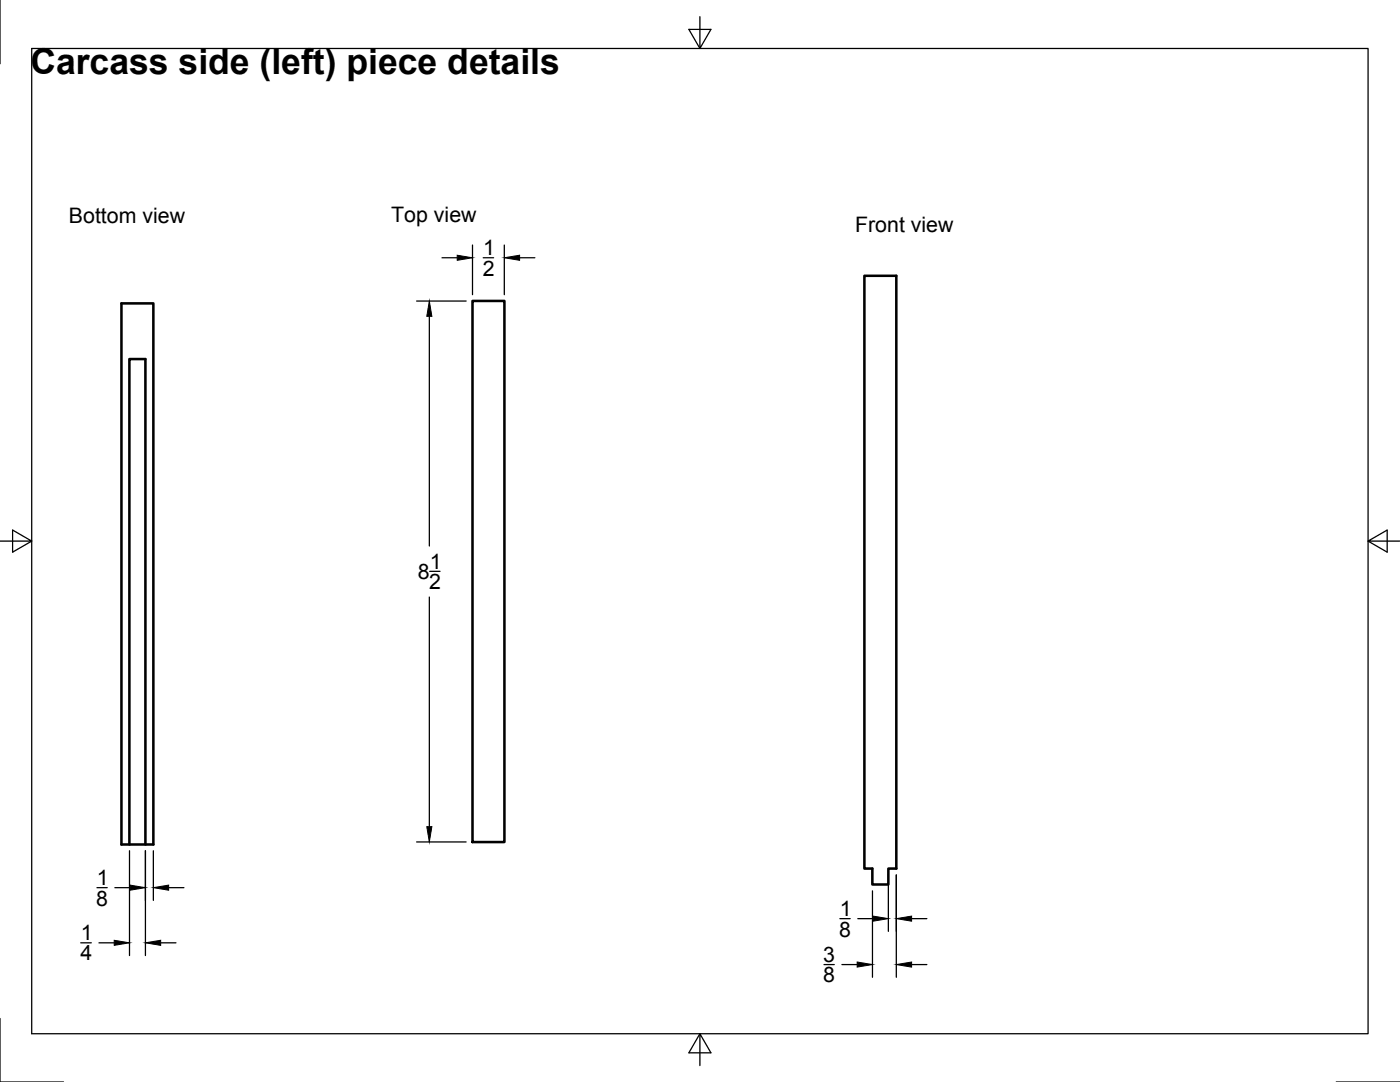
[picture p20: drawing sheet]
<svg xmlns="http://www.w3.org/2000/svg" width="279mm" height="216mm" viewBox="0 0 279 216" stroke-linecap="round" stroke-linejoin="round" font-family="sans-serif">
<defs><g id="words">
<text font-size="7.1" x="6.1" y="14.8">Carcass side (left) piece details</text>
<g font-size="4.3">
<text x="13.8" y="44.6">Bottom view</text>
<text x="78.1" y="44.3">Top view</text>
<text x="170.7" y="46.3">Front view</text>
<text x="96.5" y="50.9">1</text>
<text x="96.4" y="55">2</text>
<text x="85.8" y="113.5">1</text>
<text x="83.4" y="115.5">8</text>
<text x="85.7" y="117.6">2</text>
<text x="19.3" y="176.6">1</text>
<text x="19.2" y="180.7">8</text>
<text x="167.6" y="182.8">1</text>
<text x="16.1" y="191.6">4</text>
<text x="16.2" y="187.6">1</text>
<text x="164.3" y="192">3</text>
<text x="167.5" y="186.9">8</text>
<text x="164.3" y="196">8</text>
</g>
</g></defs>
<!-- layer: Visible -->
<path d="M172.5 55h6.4v118.3h-1.6v3.2h-3.2v-3.2h-1.6zM24.2 60.5h6.4v108h-6.4zM94.3 60h6.4v108h-6.4zM25.8 168.5v-96.9h3.2v96.9" fill="none" stroke="#000" stroke-width=".51"/>
<!-- layer: Border -->
<path d="M0 0v12.7M6.3 9.7h266.7v196.6h-266.7zM139.7 3.3v6.4l2.2-3.8h-4.4l2.2 3.8M0 108h6.3l-3.8-2.2v4.4l3.8-2.2M273 108l3.8 2.2v-4.4l-3.8 2.2h6.4M0 203.2v12.7h12.7M139.7 206.3l-2.2 3.8h4.4l-2.2-3.8v6.3M266.7 215.9h12.7" fill="none" stroke="#000" stroke-width=".25"/>
<!-- layer: Dimensions -->
<g fill="none" stroke="#000" stroke-width=".25">
<path d="M88.2 51.4h3M94.3 48.9v9.9M96.4 51.4h2.1M100.6 48.9v9.9M103.7 51.4h3M83.1 60.1h9.9M85.7 63.1v45.8M85.7 119.1v45.9M85.7 114h2.1M19.3 177.1h2.1M22.9 177.1h3.1M25.8 169.8v20.9"/>
<path d="M29 169.8v20.9M30.6 169.8v9.9M33.7 177.1h3M83.1 168h9.9M174.1 177.8v17.2M177.3 174.6v11.2M178.9 174.6v20.4M16.1 188.1h2.1M19.7 188.1h3.1M32.1 188.1h3M164.4 192.5h2.1M167.6 183.3h2.1"/>
<path d="M168 192.5h3.1M171.2 183.3h3M181.9 183.3h3.1M181.9 192.5h3.1"/>
</g>
<path d="M91.2 50.9l3.1 .5-3.1 .5zM100.6 51.4l3.1-.5v1zM85.7 60.1l.5 3h-1zM26 176.6l3 .5-3 .5zM30.6 177.1l3.1-.5v1zM85.2 165h1l-.5 3zM22.8 187.6l3 .5-3 .5zM29 188.1l3.1-.5v1zM171.1 192l3 .5-3 .5zM174.2 182.8l3.1 .5-3.1 .5zM178.9 183.3l3-.5v1zM178.9 192.5l3-.5v1z" fill="#000" stroke="#000" stroke-width=".2"/>
<use href="#words"/>
</svg>
